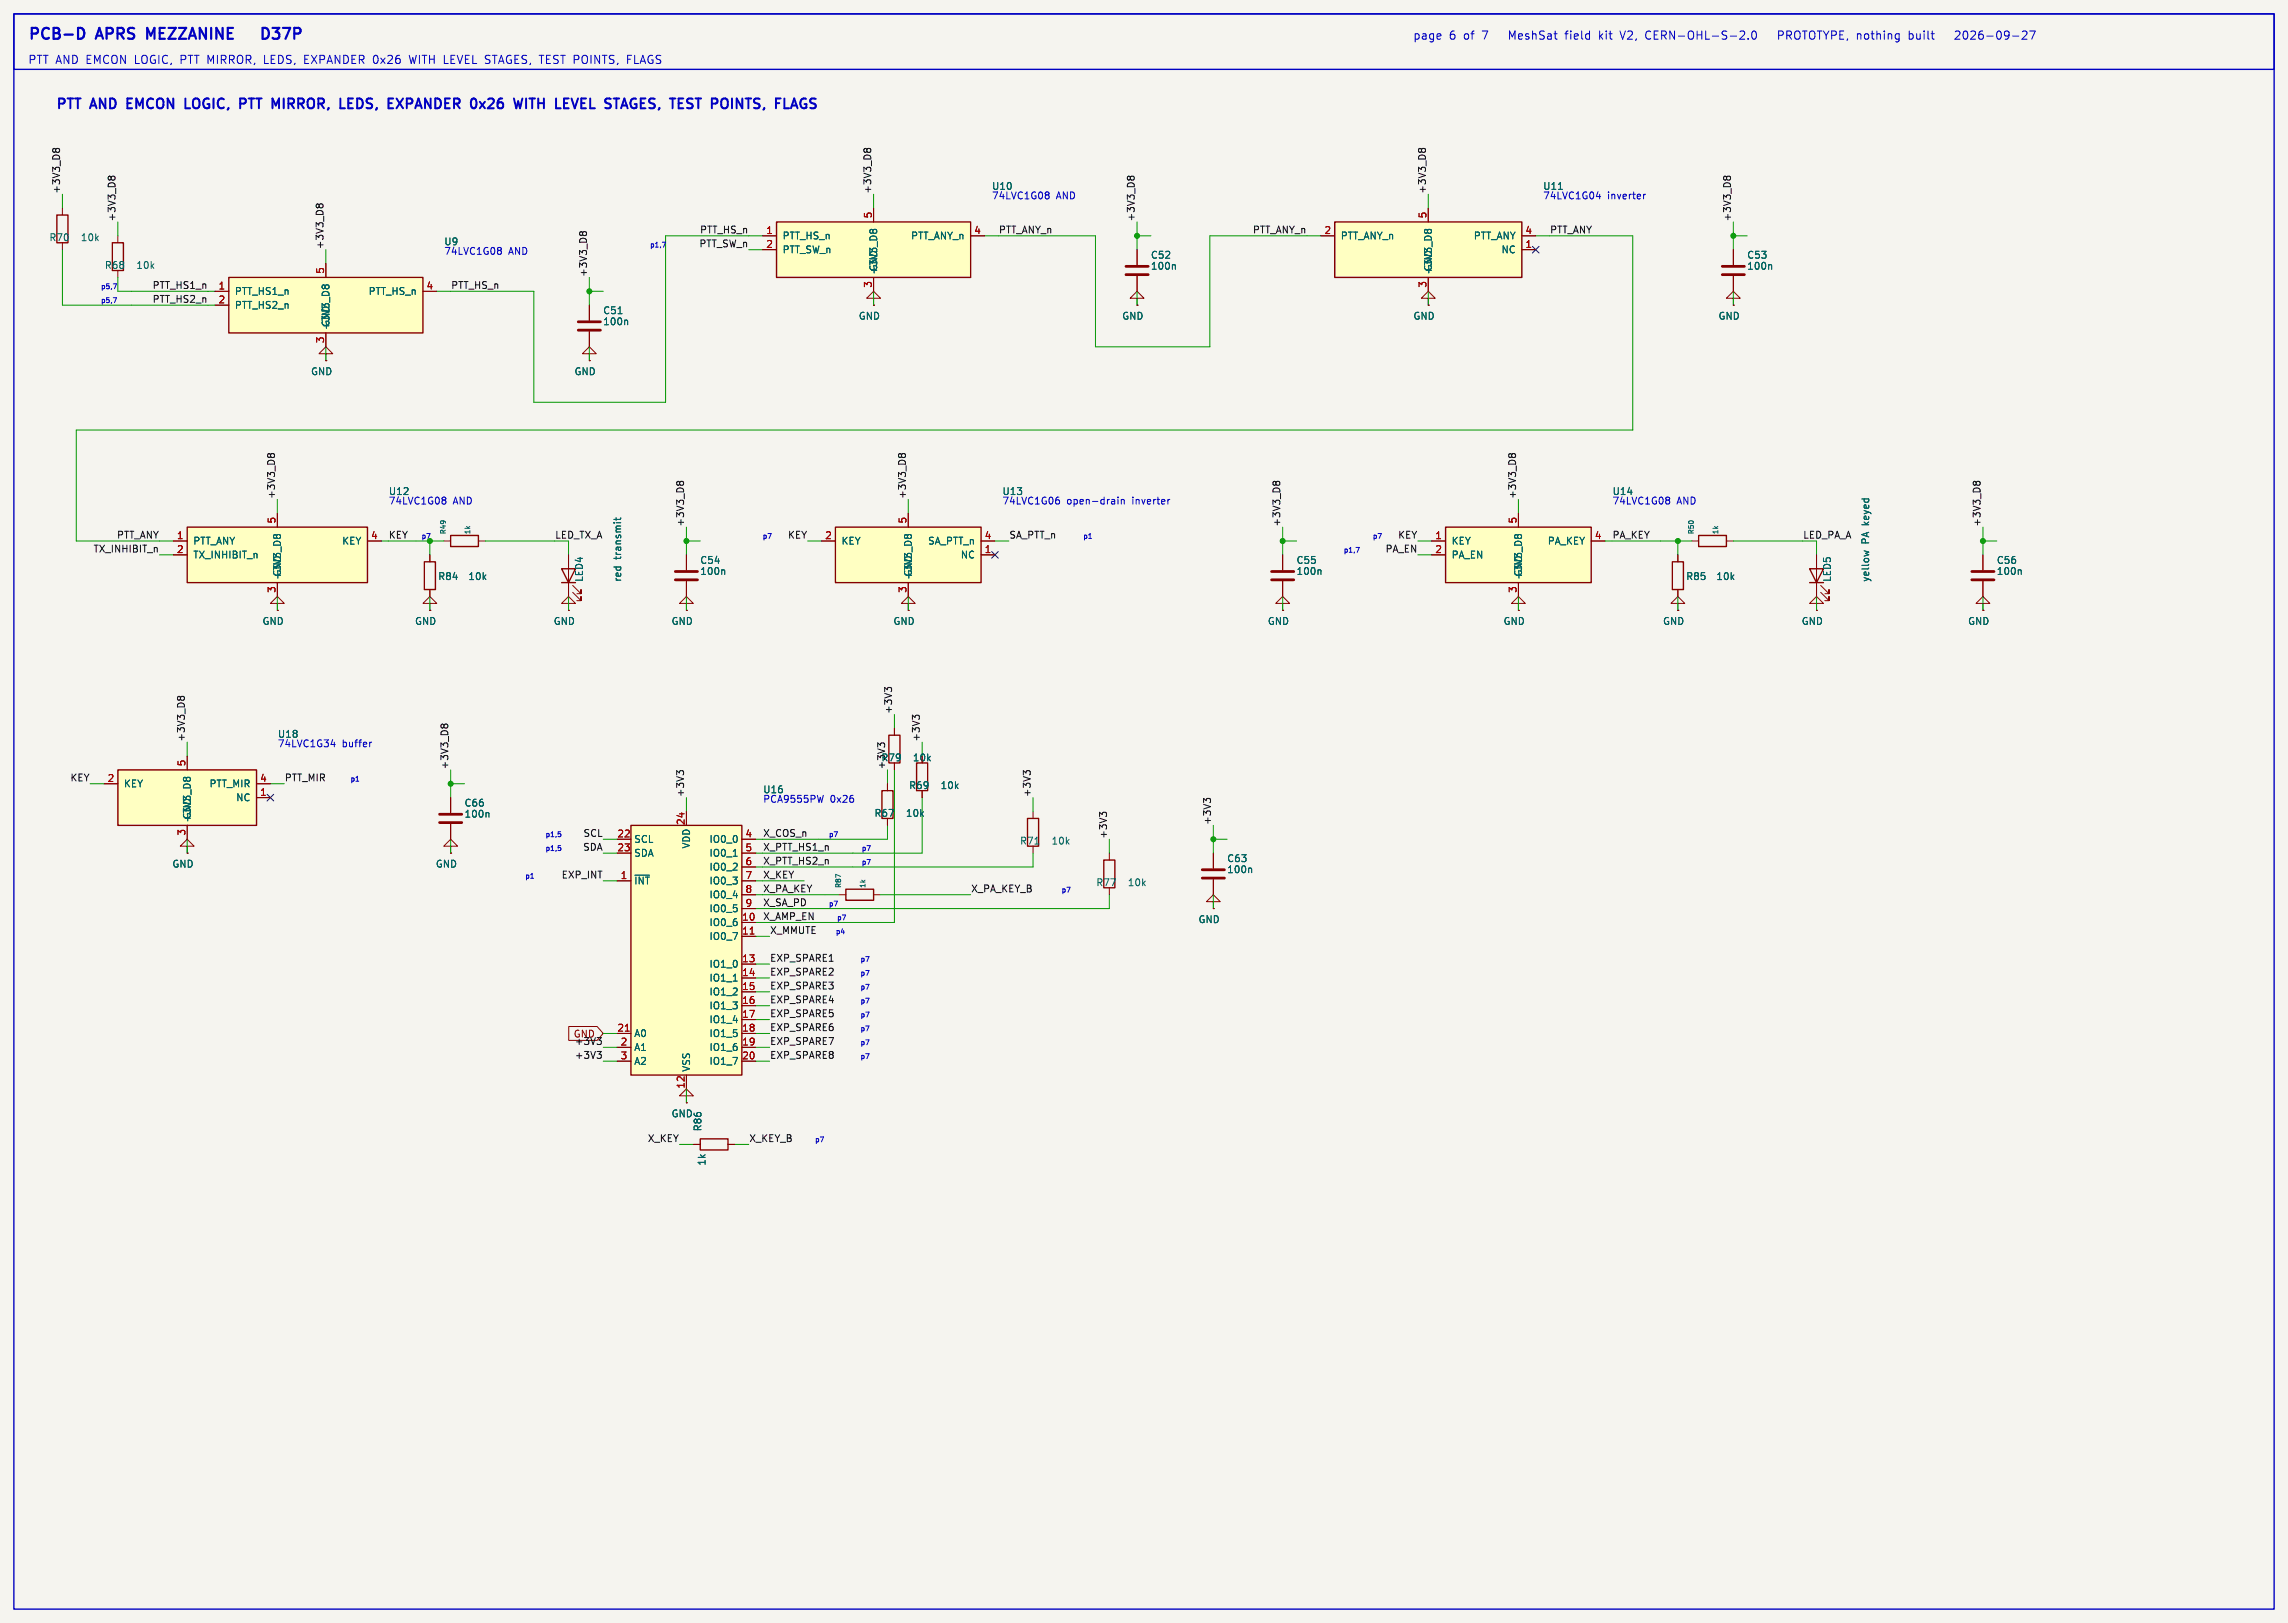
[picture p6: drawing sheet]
<svg xmlns="http://www.w3.org/2000/svg" width="419mm" height="297mm" viewBox="0 0 419 297" stroke-linecap="round" stroke-linejoin="round" font-family="sans-serif">
<defs><g id="words">
<g font-size="2.8" fill="#0000c2">
<text x="5.1" y="7.4">PCB-D</text>
<text x="17.9" y="7.4">APRS</text>
<text x="27.8" y="7.4">MEZZANINE</text>
<text x="51.4" y="7.4">D37P</text>
</g>
<g font-size="2.5" fill="#0000c2">
<text x="10.2" y="20.1">PTT</text>
<text x="16.8" y="20.1">AND</text>
<text x="24.1" y="20.1">EMCON</text>
<text x="35.5" y="20.1">LOGIC,</text>
<text x="46.2" y="20.1">PTT</text>
<text x="52.8" y="20.1">MIRROR,</text>
<text x="66" y="20.1">LEDS,</text>
<text x="75.5" y="20.1">EXPANDER</text>
<text x="91.4" y="20.1">0x26</text>
<text x="100.1" y="20.1">WITH</text>
<text x="108.4" y="20.1">LEVEL STAGES, TEST</text>
<text x="139.1" y="20.1">POINTS,</text>
</g>
<g font-size="2.1" fill="#0000c2">
<text x="5.1" y="11.8">PTT AND EMCON LOGIC, PTT MIRROR, LEDS,</text>
<text x="56.5" y="11.8">EXPANDER 0x26</text>
<text x="76.1" y="11.8">WITH LEVEL STAGES, TEST POINTS,</text>
<text x="116.7" y="11.8">FLAGS</text>
<text x="258.8" y="7.4">page</text>
<text x="265.4" y="7.4">6</text>
<text x="268.2" y="7.4">of</text>
<text x="271.7" y="7.4">7</text>
<text x="277" y="7.4">MeshSat</text>
<text x="287.5" y="7.4">field</text>
<text x="293.8" y="7.4">kit</text>
<text x="297.9" y="7.4">V2,</text>
<text x="302.6" y="7.4">CERN-OHL-S-2.0</text>
<text x="327.4" y="7.4">PROTOTYPE, nothing</text>
<text x="351.6" y="7.4">built</text>
<text x="360.6" y="7.4">2026-09-27</text>
</g>
<g font-size="1.8" fill="#0f0f0f">
<text x="11.1" y="35.6" transform="rotate(-90 11.1 35.6)">+3V3_D8</text>
<text x="159.7" y="35.6" transform="rotate(-90 159.7 35.6)">+3V3_D8</text>
<text x="261.3" y="35.6" transform="rotate(-90 261.3 35.6)">+3V3_D8</text>
<text x="21.2" y="40.6" transform="rotate(-90 21.2 40.6)">+3V3_D8</text>
<text x="207.9" y="40.6" transform="rotate(-90 207.9 40.6)">+3V3_D8</text>
<text x="317.2" y="40.6" transform="rotate(-90 317.2 40.6)">+3V3_D8</text>
<text x="59.3" y="45.7" transform="rotate(-90 59.3 45.7)">+3V3_D8</text>
<text x="128" y="45.4">PTT_SW_n</text>
<text x="128.1" y="42.8">PTT_HS_n</text>
<text x="182.9" y="42.8">PTT_ANY_n</text>
<text x="229.4" y="42.8">PTT_ANY_n</text>
<text x="283.8" y="42.8">PTT_ANY</text>
<text x="27.9" y="53">PTT_HS1_n</text>
<text x="82.5" y="53">PTT_HS_n</text>
<text x="107.6" y="50.8" transform="rotate(-90 107.6 50.8)">+3V3_D8</text>
<text x="27.9" y="55.5">PTT_HS2_n</text>
<text x="50.5" y="91.4" transform="rotate(-90 50.5 91.4)">+3V3_D8</text>
<text x="166" y="91.4" transform="rotate(-90 166 91.4)">+3V3_D8</text>
<text x="277.8" y="91.4" transform="rotate(-90 277.8 91.4)">+3V3_D8</text>
<text x="17" y="101.3">TX_INHIBIT_n</text>
<text x="21.3" y="98.7">PTT_ANY</text>
<text x="71.1" y="98.7">KEY</text>
<text x="125.4" y="96.5" transform="rotate(-90 125.4 96.5)">+3V3_D8</text>
<text x="144.2" y="98.7">KEY</text>
<text x="184.8" y="98.7">SA_PTT_n</text>
<text x="234.6" y="96.5" transform="rotate(-90 234.6 96.5)">+3V3_D8</text>
<text x="253.7" y="101.3">PA_EN</text>
<text x="256" y="98.7">KEY</text>
<text x="295.3" y="98.7">PA_KEY</text>
<text x="362.9" y="96.5" transform="rotate(-90 362.9 96.5)">+3V3_D8</text>
<text x="163.5" y="130.8" transform="rotate(-90 163.5 130.8)">+3V3</text>
<text x="33.9" y="135.9" transform="rotate(-90 33.9 135.9)">+3V3_D8</text>
<text x="168.6" y="135.9" transform="rotate(-90 168.6 135.9)">+3V3</text>
<text x="12.8" y="143.2">KEY</text>
<text x="52.1" y="143.2">PTT_MIR</text>
<text x="82.2" y="141" transform="rotate(-90 82.2 141)">+3V3_D8</text>
<text x="162.2" y="141" transform="rotate(-90 162.2 141)">+3V3</text>
<text x="125.4" y="146.1" transform="rotate(-90 125.4 146.1)">+3V3</text>
<text x="188.9" y="146.1" transform="rotate(-90 188.9 146.1)">+3V3</text>
<text x="106.7" y="155.9">SDA</text>
<text x="106.8" y="153.3">SCL</text>
<text x="139.7" y="155.9">X_PTT_HS1_n</text>
<text x="139.7" y="153.3">X_COS_n</text>
<text x="202.9" y="153.7" transform="rotate(-90 202.9 153.7)">+3V3</text>
<text x="221.9" y="151.1" transform="rotate(-90 221.9 151.1)">+3V3</text>
<text x="102.8" y="160.9">EXP_INT</text>
<text x="139.7" y="160.9">X_KEY</text>
<text x="139.7" y="158.4">X_PTT_HS2_n</text>
<text x="139.7" y="163.5">X_PA_KEY</text>
<text x="139.7" y="166">X_SA_PD</text>
<text x="177.8" y="163.5">X_PA_KEY_B</text>
<text x="139.7" y="168.6">X_AMP_EN</text>
<text x="141" y="171.1">X_MMUTE</text>
<text x="141" y="176.2">EXP_SPARE1</text>
<text x="141" y="178.7">EXP_SPARE2</text>
<text x="141" y="181.3">EXP_SPARE3</text>
<text x="141" y="183.8">EXP_SPARE4</text>
<text x="105" y="190.2">GND</text>
<text x="105.2" y="191.4">+3V3</text>
<text x="141" y="188.9">EXP_SPARE6</text>
<text x="141" y="191.4">EXP_SPARE7</text>
<text x="141" y="186.3">EXP_SPARE5</text>
<text x="105.2" y="194">+3V3</text>
<text x="141" y="194">EXP_SPARE8</text>
<text x="118.6" y="209.2">X_KEY</text>
<text x="137.2" y="209.2">X_KEY_B</text>
</g>
<g font-size="1.8" fill="#006464">
<text x="181.6" y="35">U10</text>
<text x="282.6" y="35">U11</text>
<text x="282.6" y="36.6">74LVC1G04</text>
<text x="8.9" y="44.4">R70</text>
<text x="14.7" y="44.4">10k</text>
<text x="81.3" y="45.1">U9</text>
<text x="143.3" y="44">PTT_HS_n</text>
<text x="143.3" y="46.6">PTT_SW_n</text>
<text x="166.8" y="44">PTT_ANY_n</text>
<text x="210.7" y="47.6">C52</text>
<text x="245.5" y="44">PTT_ANY_n</text>
<text x="269.9" y="44">PTT_ANY</text>
<text x="274.9" y="46.6">NC</text>
<text x="319.9" y="47.6">C53</text>
<text x="19.1" y="49.4">R68</text>
<text x="24.9" y="49.4">10k</text>
<text x="160.9" y="50.4" transform="rotate(-90 160.9 50.4)">+3V3_D8</text>
<text x="160.9" y="49.8" transform="rotate(-90 160.9 49.8)">GND</text>
<text x="210.7" y="49.6">100n</text>
<text x="262.5" y="50.4" transform="rotate(-90 262.5 50.4)">+3V3_D8</text>
<text x="262.5" y="49.8" transform="rotate(-90 262.5 49.8)">GND</text>
<text x="319.9" y="49.6">100n</text>
<text x="42.9" y="54.2">PTT_HS1_n</text>
<text x="42.9" y="56.7">PTT_HS2_n</text>
<text x="60.6" y="59.9" transform="rotate(-90 60.6 59.9)">GND</text>
<text x="67.4" y="54.2">PTT_HS_n</text>
<text x="110.4" y="59.7">100n</text>
<text x="110.4" y="57.7">C51</text>
<text x="157.2" y="58.7">GND</text>
<text x="205.5" y="58.7">GND</text>
<text x="258.8" y="58.7">GND</text>
<text x="314.7" y="58.7">GND</text>
<text x="60.6" y="60.5" transform="rotate(-90 60.6 60.5)">+3V3_D8</text>
<text x="56.9" y="68.9">GND</text>
<text x="105.1" y="68.9">GND</text>
<text x="71.1" y="90.8">U12</text>
<text x="183.5" y="90.8">U13</text>
<text x="295.3" y="90.8">U14</text>
<text x="35.3" y="99.9">PTT_ANY</text>
<text x="62.6" y="99.9">KEY</text>
<text x="154" y="99.9">KEY</text>
<text x="169.9" y="99.9">SA_PTT_n</text>
<text x="265.8" y="99.9">KEY</text>
<text x="283.4" y="99.9">PA_KEY</text>
<text x="342.6" y="99.6" transform="rotate(-90 342.6 99.6)">PA keyed</text>
<text x="35.3" y="102.5">TX_INHIBIT_n</text>
<text x="51.7" y="106.3" transform="rotate(-90 51.7 106.3)">+3V3_D8</text>
<text x="51.7" y="105.7" transform="rotate(-90 51.7 105.7)">GND</text>
<text x="80.2" y="106.4">R84</text>
<text x="85.7" y="106.4">10k</text>
<text x="107" y="106.6" transform="rotate(-90 107 106.6)">LED4</text>
<text x="114" y="106.6" transform="rotate(-90 114 106.6)">red</text>
<text x="114" y="102.4" transform="rotate(-90 114 102.4)">transmit</text>
<text x="128.2" y="105.5">100n</text>
<text x="128.2" y="103.4">C54</text>
<text x="167.2" y="106.3" transform="rotate(-90 167.2 106.3)">+3V3_D8</text>
<text x="167.2" y="105.7" transform="rotate(-90 167.2 105.7)">GND</text>
<text x="175.9" y="102.5">NC</text>
<text x="237.4" y="105.5">100n</text>
<text x="237.4" y="103.4">C55</text>
<text x="265.8" y="102.5">PA_EN</text>
<text x="279" y="106.3" transform="rotate(-90 279 106.3)">+3V3_D8</text>
<text x="279" y="105.7" transform="rotate(-90 279 105.7)">GND</text>
<text x="308.8" y="106.4">R85</text>
<text x="314.3" y="106.4">10k</text>
<text x="335.6" y="106.6" transform="rotate(-90 335.6 106.6)">LED5</text>
<text x="342.6" y="106.6" transform="rotate(-90 342.6 106.6)">yellow</text>
<text x="365.7" y="105.5">100n</text>
<text x="365.7" y="103.4">C56</text>
<text x="48" y="114.6">GND</text>
<text x="75.9" y="114.6">GND</text>
<text x="101.3" y="114.6">GND</text>
<text x="122.9" y="114.6">GND</text>
<text x="163.6" y="114.6">GND</text>
<text x="232.1" y="114.6">GND</text>
<text x="275.3" y="114.6">GND</text>
<text x="304.5" y="114.6">GND</text>
<text x="329.9" y="114.6">GND</text>
<text x="360.4" y="114.6">GND</text>
<text x="50.8" y="135.3">U18</text>
<text x="161.3" y="139.6">R79</text>
<text x="22.6" y="144.4">KEY</text>
<text x="38.3" y="144.4">PTT_MIR</text>
<text x="43.2" y="146.9">NC</text>
<text x="85" y="149.9">100n</text>
<text x="85" y="147.9">C66</text>
<text x="139.7" y="145.4">U16</text>
<text x="160.1" y="149.8">R67</text>
<text x="165.8" y="149.8">10k</text>
<text x="166.4" y="144.7">R69</text>
<text x="172.2" y="144.7">10k</text>
<text x="35.2" y="150.7" transform="rotate(-90 35.2 150.7)">+3V3_D8</text>
<text x="35.2" y="150.1" transform="rotate(-90 35.2 150.1)">GND</text>
<text x="116.1" y="154.5">SCL</text>
<text x="126.6" y="155.5" transform="rotate(-90 126.6 155.5)">VDD</text>
<text x="129.9" y="154.5">IO0_0</text>
<text x="186.7" y="154.8">R71</text>
<text x="192.5" y="154.8">10k</text>
<text x="31.5" y="159.1">GND</text>
<text x="79.7" y="159.1">GND</text>
<text x="116.1" y="157.1">SDA</text>
<text x="129.9" y="157.1">IO0_1</text>
<text x="129.9" y="159.6">IO0_2</text>
<text x="224.7" y="160.1">100n</text>
<text x="224.7" y="158.1">C63</text>
<text x="116.1" y="162.2">~{INT}</text>
<text x="129.9" y="162.2">IO0_3</text>
<text x="129.9" y="164.7">IO0_4</text>
<text x="129.9" y="167.2">IO0_5</text>
<text x="200.7" y="162.5">R77</text>
<text x="206.5" y="162.5">10k</text>
<text x="129.9" y="169.8">IO0_6</text>
<text x="129.9" y="172.3">IO0_7</text>
<text x="219.4" y="169.2">GND</text>
<text x="129.9" y="177.4">IO1_0</text>
<text x="129.9" y="179.9">IO1_1</text>
<text x="129.9" y="182.5">IO1_2</text>
<text x="129.9" y="185">IO1_3</text>
<text x="116.1" y="190.1">A0</text>
<text x="129.9" y="187.6">IO1_4</text>
<text x="129.9" y="190.1">IO1_5</text>
<text x="116.1" y="192.6">A1</text>
<text x="116.1" y="195.2">A2</text>
<text x="126.6" y="196.3" transform="rotate(-90 126.6 196.3)">VSS</text>
<text x="129.9" y="192.6">IO1_6</text>
<text x="129.9" y="195.2">IO1_7</text>
<text x="122.9" y="204.8">GND</text>
<text x="128.7" y="207.3" transform="rotate(-90 128.7 207.3)">R86</text>
<text x="129.4" y="213.5" transform="rotate(-90 129.4 213.5)">1k</text>
</g>
<g font-size="1.8" fill="#a90000">
<text x="159.8" y="40.1" transform="rotate(-90 159.8 40.1)">5</text>
<text x="261.4" y="40.1" transform="rotate(-90 261.4 40.1)">5</text>
<text x="140.3" y="42.9">1</text>
<text x="140.3" y="45.5">2</text>
<text x="178.4" y="42.9">4</text>
<text x="242.5" y="42.9">2</text>
<text x="279.3" y="42.9">4</text>
<text x="279.3" y="45.5">1</text>
<text x="39.9" y="53.1">1</text>
<text x="59.4" y="50.2" transform="rotate(-90 59.4 50.2)">5</text>
<text x="78" y="53.1">4</text>
<text x="159.8" y="52.8" transform="rotate(-90 159.8 52.8)">3</text>
<text x="261.4" y="52.8" transform="rotate(-90 261.4 52.8)">3</text>
<text x="39.9" y="55.6">2</text>
<text x="59.4" y="62.9" transform="rotate(-90 59.4 62.9)">3</text>
<text x="50.5" y="96" transform="rotate(-90 50.5 96)">5</text>
<text x="166.1" y="96" transform="rotate(-90 166.1 96)">5</text>
<text x="277.9" y="96" transform="rotate(-90 277.9 96)">5</text>
<text x="32.3" y="98.8">1</text>
<text x="32.3" y="101.3">2</text>
<text x="67.9" y="98.8">4</text>
<text x="151.1" y="98.8">2</text>
<text x="180.3" y="98.8">4</text>
<text x="180.3" y="101.3">1</text>
<text x="262.8" y="98.8">1</text>
<text x="262.8" y="101.3">2</text>
<text x="292" y="98.8">4</text>
<text x="50.5" y="108.7" transform="rotate(-90 50.5 108.7)">3</text>
<text x="166.1" y="108.7" transform="rotate(-90 166.1 108.7)">3</text>
<text x="277.9" y="108.7" transform="rotate(-90 277.9 108.7)">3</text>
<text x="19.6" y="143.3">2</text>
<text x="34" y="140.4" transform="rotate(-90 34 140.4)">5</text>
<text x="47.6" y="143.3">4</text>
<text x="47.6" y="145.8">1</text>
<text x="34" y="153.1" transform="rotate(-90 34 153.1)">3</text>
<text x="113" y="153.4">22</text>
<text x="113" y="156">23</text>
<text x="125.5" y="151.2" transform="rotate(-90 125.5 151.2)">24</text>
<text x="136.5" y="153.4">4</text>
<text x="136.5" y="156">5</text>
<text x="113.6" y="161">1</text>
<text x="136.5" y="158.5">6</text>
<text x="136.5" y="161">7</text>
<text x="136.5" y="163.6">8</text>
<text x="136.5" y="166.1">9</text>
<text x="135.8" y="168.7">10</text>
<text x="135.8" y="171.2">11</text>
<text x="135.8" y="176.3">13</text>
<text x="135.8" y="178.8">14</text>
<text x="135.8" y="181.4">15</text>
<text x="135.8" y="183.9">16</text>
<text x="113" y="189">21</text>
<text x="113.6" y="191.5">2</text>
<text x="135.8" y="186.4">17</text>
<text x="135.8" y="189">18</text>
<text x="135.8" y="191.5">19</text>
<text x="113.6" y="194.1">3</text>
<text x="135.8" y="194.1">20</text>
<text x="125.5" y="199.4" transform="rotate(-90 125.5 199.4)">12</text>
</g>
<g font-size="1.8" fill="#0000c2">
<text x="181.6" y="36.6">74LVC1G08</text>
<text x="193.5" y="36.6">AND</text>
<text x="294.4" y="36.6">inverter</text>
<text x="81.3" y="46.7">74LVC1G08</text>
<text x="93.2" y="46.7">AND</text>
<text x="71.1" y="92.5">74LVC1G08</text>
<text x="83" y="92.5">AND</text>
<text x="183.5" y="92.5">74LVC1G06</text>
<text x="195.4" y="92.5">open-drain</text>
<text x="207.5" y="92.5">inverter</text>
<text x="295.3" y="92.5">74LVC1G08</text>
<text x="307.2" y="92.5">AND</text>
<text x="50.8" y="136.9">74LVC1G34</text>
<text x="62.7" y="136.9">buffer</text>
<text x="139.7" y="147.1">PCA9555PW</text>
<text x="152.1" y="147.1">0x26</text>
</g>
<g font-size="1.8" fill="#009600">
<text x="101.6" y="98.7">LED_TX_A</text>
<text x="330.2" y="98.7">LED_PA_A</text>
</g>
<text font-size="1.8" fill="#840000" x="167.1" y="139.6">10k</text>
<g font-size="1.3" fill="#0000c2">
<text x="119" y="45.4">p1,7</text>
<text x="18.4" y="53">p5,7</text>
<text x="18.4" y="55.5">p5,7</text>
<text x="77.1" y="98.7">p7</text>
<text x="139.6" y="98.7">p7</text>
<text x="198.3" y="98.7">p1</text>
<text x="246.1" y="101.2">p1,7</text>
<text x="251.4" y="98.7">p7</text>
<text x="64.1" y="143.2">p1</text>
<text x="99.8" y="153.3">p1,5</text>
<text x="99.8" y="155.9">p1,5</text>
<text x="151.7" y="153.3">p7</text>
<text x="157.8" y="155.9">p7</text>
<text x="96.1" y="160.9">p1</text>
<text x="157.8" y="158.4">p7</text>
<text x="151.7" y="166">p7</text>
<text x="194.4" y="163.5">p7</text>
<text x="153" y="171.1">p4</text>
<text x="153.2" y="168.6">p7</text>
<text x="157.5" y="178.7">p7</text>
<text x="157.5" y="176.2">p7</text>
<text x="157.5" y="183.8">p7</text>
<text x="157.5" y="181.3">p7</text>
<text x="157.5" y="188.9">p7</text>
<text x="157.5" y="191.4">p7</text>
<text x="157.5" y="186.3">p7</text>
<text x="157.5" y="194">p7</text>
<text x="149.2" y="209.2">p7</text>
</g>
<g font-size="1.3" fill="#006464">
<text x="81.9" y="97.9" transform="rotate(-90 81.9 97.9)">R49</text>
<text x="86.3" y="97.9" transform="rotate(-90 86.3 97.9)">1k</text>
<text x="310.5" y="97.9" transform="rotate(-90 310.5 97.9)">R50</text>
<text x="314.9" y="97.9" transform="rotate(-90 314.9 97.9)">1k</text>
<text x="154.3" y="162.7" transform="rotate(-90 154.3 162.7)">R87</text>
<text x="158.7" y="162.7" transform="rotate(-90 158.7 162.7)">1k</text>
</g>
</g></defs>
<path d="M-.1 -.1h419.2v297.3h-419.2z" fill="#f5f4ef" stroke="#f5f4ef" stroke-width=".18"/>
<path d="M261.6 54.6h1.3l-1.3-1.3-1.3 1.3h1.3v1.3M261.6 55.9h.1" fill="none" stroke="#840000" stroke-width=".18"/>
<path d="M244.5 40.6h34.3v10.2h-34.3z" fill="#ffffc2"/>
<path d="M244.5 40.6h34.3v10.2h-34.3z" fill="none" stroke="#840000" stroke-width=".25"/>
<path d="M261.6 38.1v2.5M241.9 43.2h2.6M261.6 50.8v2.5M278.8 43.2h2.5M278.8 45.7h2.5" fill="none" stroke="#840000" stroke-width=".18"/>
<path d="M261.5 42.2l-.3-.2-.3 .2v.3M261.5 42.2l.2-.2h.3l.1 .1 .1 .4M261.5 42.2v.3" fill="none" stroke="#006464" stroke-width=".18"/>
<path d="M142.2 40.6h35.6v10.2h-35.6z" fill="#ffffc2"/>
<path d="M142.2 40.6h35.6v10.2h-35.6z" fill="none" stroke="#840000" stroke-width=".25"/>
<path d="M160 38.1v2.5M139.7 43.2h2.5M139.7 45.7h2.5M160 50.8v2.5M177.8 43.2h2.5" fill="none" stroke="#840000" stroke-width=".18"/>
<path d="M159.9 42.2l-.3-.2-.3 .2v.3M159.9 42.2l.2-.2h.3l.1 .1 .1 .4M159.9 42.2v.3" fill="none" stroke="#006464" stroke-width=".18"/>
<path d="M115.6 151.1h20.3v45.7h-20.3z" fill="#ffffc2"/>
<path d="M10.4 39.4h2v5h-2zM115.6 151.1h20.3v45.7h-20.3zM128.3 208.5h5v2.1h-5z" fill="none" stroke="#840000" stroke-width=".25"/>
<g fill="none" stroke="#840000" stroke-width=".18">
<path d="M11.4 38.1v1.3M11.4 44.4v1.3M234.9 101.6v2.8M234.9 106.4v2.8M278.1 110.5h1.3l-1.3-1.3-1.2 1.3h1.2v1.3M278.1 111.8h.1M113 153.7h2.6M113 156.2h2.6M125.7 148.6v2.5M135.9 153.7h2.5M135.9 156.2h2.5M135.9 158.7h2.5"/>
<path d="M113 161.3h2.6M135.9 161.3h2.5M135.9 163.8h2.5M135.9 166.4h2.5M135.9 168.9h2.5M135.9 171.4h2.5M135.9 176.5h2.5M135.9 179.1h2.5M113 189.2h2.6M113 191.8h2.6M113 194.3h2.6M125.7 196.8v2.6"/>
<path d="M135.9 189.2h2.5M135.9 191.8h2.5M135.9 194.3h2.5M135.9 181.6h2.5M135.9 184.1h2.5M135.9 186.7h2.5M127 209.5h1.3M133.3 209.5h1.3"/>
</g>
<path d="M241.8 104.3l.2 .2v.7M134.3 156.8h.7M116.3 160.2h2.7M134.3 179.6h.7" fill="none" stroke="#006464" stroke-width=".18"/>
<path d="M137.4 171h.7M114.5 188.8h.8" fill="none" stroke="#a90000" stroke-width=".18"/>
<path d="M232.9 104.6h4.1M232.9 106.2h4.1" fill="none" stroke="#840000" stroke-width=".51"/>
<path d="M264.8 96.5h26.7v10.2h-26.7z" fill="#ffffc2"/>
<path d="M264.8 96.5h26.7v10.2h-26.7zM202.2 157.5h2v5.1h-2z" fill="none" stroke="#840000" stroke-width=".25"/>
<path d="M208.3 54.6h1.2l-1.2-1.3-1.3 1.3h1.3v1.3M208.3 55.9h.1M208.3 45.7v2.8M208.3 50.5v2.8M262.2 99.1h2.6M278.1 94v2.5M291.5 99.1h2.5M262.2 101.6h2.6M278.1 106.7v2.5M203.2 156.2v1.3M203.2 162.6v1.2" fill="none" stroke="#840000" stroke-width=".18"/>
<path d="M215.1 48.5l.2 .1v.7M278 98.1l-.3-.2-.3 .2v.3M278 98.1l.2-.2h.3l.1 .1 .1 .4M278 98.1v.3" fill="none" stroke="#006464" stroke-width=".18"/>
<path d="M206.2 48.8h4.1M206.2 50.3h4.1" fill="none" stroke="#840000" stroke-width=".51"/>
<path d="M153 96.5h26.7v10.2h-26.7z" fill="#ffffc2"/>
<path d="M153 96.5h26.7v10.2h-26.7zM311.1 98h5.1v2.1h-5.1zM102.9 104.1h2.5l-1.3 2.6zM102.9 106.7h2.5M306.3 102.9h2.1v5h-2.1zM331.5 104.1h2.5l-1.3 2.6zM331.5 106.7h2.5M162.8 134.6h2v5.1h-2zM167.9 139.7h2v5.1h-2zM161.5 144.8h2.1v5.1h-2.1zM188.2 149.9h2v5h-2zM154.9 162.8h5.1v2h-5.1z" fill="none" stroke="#840000" stroke-width=".25"/>
<g fill="none" stroke="#840000" stroke-width=".18">
<path d="M317.5 54.6h1.3l-1.3-1.3-1.3 1.3h1.3v1.3M317.5 55.9h.1M317.5 45.7v2.8M317.5 50.5v2.8M59.7 64.8h1.3l-1.3-1.3-1.3 1.3h1.3v1.2M59.7 66h.1M150.5 99.1h2.5M166.4 94v2.5M179.7 99.1h2.5M309.9 99.1h1.2M316.2 99.1h1.3M104.1 110.5h1.3l-1.3-1.3-1.2 1.3h1.2v1.3"/>
<path d="M104.1 111.8h.1M104.1 101.6v7.6M104.9 108.5l1.5 1.5v-.8v.8h-.7M104.9 107.2l1.5 1.5v-.8v.8h-.7M125.7 110.5h1.3l-1.3-1.3-1.2 1.3h1.2v1.3M125.7 111.8h.1M125.7 101.6v2.8M125.7 106.4v2.8M166.4 110.5h1.2l-1.2-1.3-1.3 1.3h1.3v1.3M166.4 111.8h.1M166.4 106.7v2.5M179.7 101.6h2.5"/>
<path d="M234.9 110.5h1.3l-1.3-1.3-1.2 1.3h1.2v1.3M234.9 111.8h.1M307.3 110.5h1.3l-1.3-1.3-1.2 1.3h1.2v1.3M307.3 111.8h.1M307.3 101.6v1.3M307.3 107.9v1.3M332.7 110.5h1.3l-1.3-1.3-1.2 1.3h1.2v1.3M332.7 111.8h.1M332.7 101.6v7.6M333.5 108.5l1.5 1.5v-.8v.8h-.7M333.5 107.2l1.5 1.5v-.8v.8h-.7M363.2 110.5h1.3l-1.3-1.3-1.3 1.3h1.3v1.3"/>
<path d="M363.2 111.8h.1M363.2 101.6v2.8M363.2 106.4v2.8M163.8 133.3v1.3M163.8 139.7v1.3M162.6 143.5v1.3M162.6 149.9v1.2M168.9 144.8v1.2M189.2 148.6v1.3M189.2 154.9v1.3M222.2 156.2v2.8M153.7 163.8h1.2"/>
<path d="M160 163.8h1.3M222.2 165.1h1.3l-1.3-1.3-1.2 1.3h1.2v1.3M222.2 166.4h.1M222.2 161v2.8M125.7 200.7h1.3l-1.3-1.3-1.2 1.3h1.2v1.2M125.7 201.9h.1"/>
</g>
<path d="M324.3 48.5l.2 .1v.7M112.9 94.8v.5M113.7 94.8l-.2 .3h-1.1M166.2 98.1l-.3-.2-.2 .2v.3M166.2 98.1l.3-.2h.2l.2 .1v.4M166.2 98.1v.3M132.6 104.3l.1 .2v.7M341.5 100.9l.8 .2-.6 .2M370.1 104.3l.1 .2v.7M189.6 154.6h.7M229.1 158.9l.2 .2v.7" fill="none" stroke="#006464" stroke-width=".18"/>
<path d="M315.5 48.8h4M315.5 50.3h4M123.7 104.6h4.1M123.7 106.2h4.1M361.2 104.6h4.1M361.2 106.2h4.1M220.2 159.3h4.1M220.2 160.8h4.1" fill="none" stroke="#840000" stroke-width=".51"/>
<path d="M34.3 96.5h33v10.2h-33z" fill="#ffffc2"/>
<path d="M34.3 96.5h33v10.2h-33z" fill="none" stroke="#840000" stroke-width=".25"/>
<path d="M31.7 99.1h2.6M50.8 94v2.5M67.3 99.1h2.5M31.7 101.6h2.6M50.8 110.5h1.3l-1.3-1.3-1.3 1.3h1.3v1.3M50.8 111.8h.1M50.8 106.7v2.5M82.5 154.9h1.3l-1.3-1.2-1.2 1.2h1.2v1.3M82.5 156.2h.1M82.5 146v2.8M82.5 150.9v2.8" fill="none" stroke="#840000" stroke-width=".18"/>
<path d="M50.7 98.1l-.3-.2-.3 .2v.3M50.7 98.1l.2-.2h.2l.2 .1 .1 .4M50.7 98.1v.3M89.4 148.8l.2 .2v.6" fill="none" stroke="#006464" stroke-width=".18"/>
<path d="M80.5 149.1h4.1M80.5 150.6h4.1" fill="none" stroke="#840000" stroke-width=".51"/>
<path d="M41.9 50.8h35.6v10.2h-35.6z" fill="#ffffc2"/>
<path d="M20.6 44.4h2v5.1h-2zM41.9 50.8h35.6v10.2h-35.6z" fill="none" stroke="#840000" stroke-width=".25"/>
<path d="M21.6 43.2v1.2M21.6 49.5v1.3M39.4 53.3h2.5M39.4 55.9h2.5M59.7 48.3v2.5M77.5 53.3h2.5M59.7 61v2.5" fill="none" stroke="#840000" stroke-width=".18"/>
<path d="M59.5 52.4l-.3-.2-.2 .2v.2M59.5 52.4l.3-.2h.2l.2 .1 .1 .3M59.5 52.4v.2" fill="none" stroke="#006464" stroke-width=".18"/>
<path d="M21.6 141h25.4v10.1h-25.4z" fill="#ffffc2"/>
<path d="M82.5 98h5.1v2.1h-5.1zM77.7 102.9h2.1v5h-2.1zM21.6 141h25.4v10.1h-25.4z" fill="none" stroke="#840000" stroke-width=".25"/>
<g fill="none" stroke="#840000" stroke-width=".18">
<path d="M160 38.1v2.5M261.6 38.1v2.5M39.4 53.3h2.5M39.4 55.9h2.5M59.7 48.3v2.5M77.5 53.3h2.5M107.9 55.9v2.8M139.7 43.2h2.5M139.7 45.7h2.5M160 54.6h1.3l-1.3-1.3-1.3 1.3h1.3v1.3M160 55.9h.1M160 50.8v2.5"/>
<path d="M177.8 43.2h2.5M208.3 55.9h.1M208.3 45.7v2.8M208.3 50.5v2.8M241.9 43.2h2.6M261.6 55.9h.1M261.6 50.8v2.5M278.8 43.2h2.5M278.8 45.7h2.5M317.5 55.9h.1M317.5 45.7v2.8M317.5 50.5v2.8"/>
<path d="M59.7 66h.1M59.7 61v2.5M107.9 64.8h1.3l-1.3-1.3-1.2 1.3h1.2v1.2M107.9 66h.1M107.9 60.7v2.8M31.7 99.1h2.6M50.8 94v2.5M67.3 99.1h2.5M81.3 99.1h1.2M87.6 99.1h1.3M150.5 99.1h2.5M166.4 94v2.5"/>
<path d="M179.7 99.1h2.5M262.2 99.1h2.6M278.1 94v2.5M291.5 99.1h2.5M31.7 101.6h2.6M50.8 111.8h.1M50.8 106.7v2.5M78.7 110.5h1.3l-1.3-1.3-1.2 1.3h1.2v1.3M78.7 111.8h.1M78.7 101.6v1.3M78.7 107.9v1.3M104.1 111.8h.1"/>
<path d="M104.1 101.6v2.5M104.1 106.7v2.5M125.7 111.8h.1M125.7 101.6v2.8M125.7 106.4v2.8M166.4 111.8h.1M166.4 106.7v2.5M179.7 101.6h2.5M234.9 111.8h.1M234.9 101.6v2.8M234.9 106.4v2.8M262.2 101.6h2.6"/>
<path d="M278.1 111.8h.1M278.1 106.7v2.5M307.3 111.8h.1M307.3 101.6v1.3M307.3 107.9v1.3M332.7 111.8h.1M332.7 101.6v2.5M332.7 106.7v2.5M363.2 111.8h.1M363.2 101.6v2.8M363.2 106.4v2.8M34.3 138.4v2.6"/>
<path d="M163.8 133.3v1.3M163.8 139.7v1.3M19 143.5h2.6M34.3 154.9h1.3l-1.3-1.2-1.3 1.2h1.3v1.3M34.3 156.2h.1M34.3 151.1v2.6M47 143.5h2.5M47 146h2.5M82.5 156.2h.1M82.5 146v2.8M82.5 150.9v2.8M113 153.7h2.6"/>
<path d="M113 156.2h2.6M125.7 148.6v2.5M135.9 153.7h2.5M135.9 156.2h2.5M135.9 158.7h2.5M162.6 143.5v1.3M162.6 149.9v1.2M168.9 144.8v1.2M222.2 156.2v2.8M113 161.3h2.6M135.9 161.3h2.5M135.9 163.8h2.5"/>
<path d="M135.9 166.4h2.5M135.9 168.9h2.5M135.9 171.4h2.5M135.9 176.5h2.5M135.9 179.1h2.5M222.2 166.4h.1M222.2 161v2.8M104.2 188h5.2l1.1 1.2-1.1 1.3h-5.2zM113 189.2h2.6M113 191.8h2.6M113 194.3h2.6M125.7 196.8v2.6"/>
<path d="M135.9 189.2h2.5M135.9 191.8h2.5M135.9 194.3h2.5M135.9 181.6h2.5M135.9 184.1h2.5M135.9 186.7h2.5M125.7 201.9h.1M127 209.5h1.3M133.3 209.5h1.3"/>
</g>
<g fill="none" stroke="#006464" stroke-width=".18">
<path d="M59.5 52.4l-.3-.2-.2 .2v.2M59.5 52.4l.3-.2h.2l.2 .1 .1 .3M59.5 52.4v.2M113.2 57.4h.7M114.8 58.6l.2 .2v.7M159.9 42.2l-.3-.2-.3 .2v.3M159.9 42.2l.2-.2h.3l.1 .1 .1 .4M159.9 42.2v.3M215.1 48.5l.2 .1v.7M261.5 42.2l-.3-.2-.3 .2v.3M261.5 42.2l.2-.2h.3l.1 .1 .1 .4M261.5 42.2v.3"/>
<path d="M324.3 48.5l.2 .1v.7M50.7 98.1l-.3-.2-.3 .2v.3M50.7 98.1l.2-.2h.2l.2 .1 .1 .4M50.7 98.1v.3M112.9 94.8v.5M113.7 94.8l-.2 .3h-1.1M166.2 98.1l-.3-.2-.2 .2v.3M166.2 98.1l.3-.2h.2l.2 .1v.4M166.2 98.1v.3M278 98.1l-.3-.2-.3 .2v.3M278 98.1l.2-.2h.3l.1 .1 .1 .4M278 98.1v.3"/>
<path d="M132.6 104.3l.1 .2v.7M241.8 104.3l.2 .2v.7M341.5 100.9l.8 .2-.6 .2M370.1 104.3l.1 .2v.7M34.1 142.6l-.3-.3-.2 .3v.2M34.1 142.6l.3-.3h.2l.2 .1 .1 .4M34.1 142.6v.2M89.4 148.8l.2 .2v.6M134.3 156.8h.7M229.1 158.9l.2 .2v.7M116.3 160.2h2.7M134.3 179.6h.7"/>
</g>
<path d="M105.9 58.9h4.1M105.9 60.5h4.1" fill="none" stroke="#840000" stroke-width=".51"/>
<g fill="none" stroke="#0f0f0f" stroke-width=".18">
<path d="M10.2 27.4l-.3-.2-.3 .2v.3M10.2 27.4l.2-.2h.3l.2 .1v.4M10.2 27.4v.3M20.4 32.5l-.4-.2-.2 .2v.2M20.4 32.5l.2-.2h.2l.2 .1 .1 .3M20.4 32.5v.2M58.5 37.6l-.4-.3-.2 .3v.2M58.5 37.6l.2-.3h.2l.2 .2 .1 .3M58.5 37.6v.2M158.8 27.4l-.3-.2-.3 .2v.3M158.8 27.4l.2-.2h.3l.1 .1 .1 .4M158.8 27.4v.3"/>
<path d="M207 32.5l-.3-.2-.2 .2v.2M207 32.5l.3-.2h.2l.2 .1 .1 .3M207 32.5v.2M260.4 27.4l-.3-.2-.3 .2v.3M260.4 27.4l.2-.2h.3l.1 .1 .1 .4M260.4 27.4v.3M316.3 32.5l-.3-.2-.3 .2v.2M316.3 32.5l.2-.2h.2l.2 .1 .1 .3M316.3 32.5v.2M106.7 42.7l-.3-.3-.2 .3v.2M106.7 42.7l.3-.3h.2l.2 .1v.4M106.7 42.7v.2"/>
<path d="M49.6 83.3l-.3-.2-.3 .2v.2M49.6 83.3l.2-.2h.2l.2 .1 .1 .3M49.6 83.3v.2M124.5 88.4l-.3-.3-.3 .3v.2M124.5 88.4l.2-.3h.3l.2 .2v.3M124.5 88.4v.2M165.1 83.3l-.3-.2-.2 .2v.2M165.1 83.3l.3-.2h.2l.2 .1 .1 .3M165.1 83.3v.2M233.7 88.4l-.3-.3-.2 .3v.2M233.7 88.4l.3-.3h.2l.2 .2v.3M233.7 88.4v.2"/>
<path d="M276.9 83.3l-.3-.2-.3 .2v.2M276.9 83.3l.2-.2h.3l.2 .1v.3M276.9 83.3v.2M362 88.4l-.3-.3-.3 .3v.2M362 88.4l.2-.3h.3l.1 .2 .1 .3M362 88.4v.2M33.1 127.7l-.4-.2-.2 .2v.3M33.1 127.7l.2-.2h.2l.2 .1 .1 .4M33.1 127.7v.3M81.3 132.8l-.3-.2-.2 .2v.3M81.3 132.8l.3-.2h.2l.2 .1v.4M81.3 132.8v.3"/>
<path d="M161.3 136.5l-.5-.5v.8M161.3 136.3l.2-.3h.3l.2 .3M162.5 126.1l.3-.2h.3l.2 .2M162.5 126.3l-.5-.4v.8M167.6 131.4l-.5-.4v.7M167.6 131.2l.3-.2h.3l.2 .2M124.4 141.4l.3-.3h.3l.2 .3M124.4 141.5l-.5-.4v.8M187.9 141.4l.3-.3h.3l.2 .3M187.9 141.5l-.5-.4v.8M201.9 149.2l-.5-.5v.8M201.9 149l.2-.3h.3l.3 .3"/>
<path d="M221 146.6l-.5-.4v.8M221 146.4l.2-.2h.3l.2 .2M109.4 190h.7l-.4 .5M109.4 192.5h.7l-.4 .5M109.9 190.5l.2 .2v.3l-.2 .3M109.9 193l.2 .3v.3l-.2 .2"/>
</g>
<g fill="none" stroke="#009600" stroke-width=".18">
<path d="M11.4 35.6v2.5M160 35.6v2.5M261.6 35.6v2.5M11.4 45.7v10.2h28M21.6 40.6v2.6M21.6 50.8v2.5h17.8M59.7 45.7v2.6M107.9 50.8v5.1M107.9 53.3h2.6M137.2 45.7h2.5M139.7 43.2h-17.8v30.5h-24.1v-20.4h-17.8M160 53.3v2.6"/>
<path d="M180.3 43.2h20.4v20.3h20.9v-20.3h20.3M208.3 43.2h2.5M208.3 40.6v5.1M208.3 53.3v2.6M261.6 53.3v2.6M281.3 43.2h17.8v35.5h-285.1v20.4h17.7M317.5 43.2h2.5M317.5 40.6v5.1M317.5 53.3v2.6M59.7 63.5v2.5M107.9 63.5v2.5M50.8 91.4v2.6"/>
<path d="M69.8 99.1h11.5M78.7 99.1v2.5M88.9 99.1h12.7M104.1 99.1v2.5M125.7 99.1h2.6M125.7 96.5v5.1M147.9 99.1h2.6M166.4 91.4v2.6M182.2 99.1h2.6M234.9 99.1h2.6M234.9 96.5v5.1M259.7 99.1h2.5"/>
<path d="M278.1 91.4v2.6M294 99.1h15.9M307.3 99.1v2.5M317.5 99.1h12.7M332.7 99.1v2.5M363.2 99.1h2.6M363.2 96.5v5.1M29.2 101.6h2.5M50.8 109.2v2.6M78.7 109.2v2.6M104.1 109.2v2.6M125.7 109.2v2.6"/>
<path d="M166.4 109.2v2.6M234.9 109.2v2.6M259.7 101.6h2.5M278.1 109.2v2.6M307.3 109.2v2.6M332.7 109.2v2.6M363.2 109.2v2.6M34.3 135.9v2.5M163.8 130.8v2.5M168.9 135.9v2.5M16.5 143.5h2.5M34.3 153.7v2.5"/>
<path d="M49.5 143.5h2.6M82.5 141v5M82.5 153.7v2.5M82.5 143.5h2.6M110.5 153.7h2.5M110.5 156.2h2.5M125.7 146v2.6M162.6 151.1v2.6h-24.2M162.6 141v2.5M163.8 141v27.9h-25.4M168.9 146v10.2h-30.5M189.2 156.2v2.5h-50.8"/>
<path d="M189.2 146v2.6M203.2 153.7v2.5M222.2 153.7h2.6M222.2 151.1v5.1M110.5 161.3h2.5M138.4 179.1h2.6M138.4 176.5h2.6M138.4 171.4h2.6M138.4 163.8h15.3M138.4 161.3h8.9M161.3 163.8h16.5M203.2 163.8v2.6h-64.8"/>
<path d="M222.2 163.8v2.6M110.5 194.3h2.5M110.5 191.8h2.5M110.5 189.2h2.5M125.7 199.4v2.5M138.4 184.1h2.6M138.4 181.6h2.6M138.4 194.3h2.6M138.4 191.8h2.6M138.4 189.2h2.6M138.4 186.7h2.6M124.5 209.5h2.5"/>
<path d="M134.6 209.5h2.6"/>
</g>
<path d="M280.7 45.1l1.2 1.2M281.9 45.1l-1.2 1.2M181.6 101l1.3 1.2M182.9 101l-1.3 1.2M48.9 145.4l1.2 1.3M50.1 145.4l-1.2 1.3" fill="none" stroke="#000084" stroke-width=".18"/>
<g fill="none" stroke="#0000c2" stroke-width=".18">
<path d="M55.8 10.8h.5M56.5 10.1h-.7v1.5h.7M75 10.1l.3 1.5 .3-1M115 10.1h.7M286.7 6.2h.5M293 5.7v1.5M293.2 6.6l.4 .6M293.6 6.2l-.6 .5M296.7 5.7l.5 1.5M301.5 6.8l.2 .3 .4 .1M302.1 5.7h-.4l-.2 .3M320.2 7v.2"/>
<path d="M321 5.8l.2-.1a.8 .8 0 0 1 .5 .7 .8 .8 0 0 1-.5 .8l-.2-.2-.1-.4zM325.8 6.5l.7-.1 .2-.2-.1-.4-.2-.1h-.6v1.5M349.7 6.2h.5l.2 .3v.4l-.1 .2h-.6M349.7 5.7v1.5M358.2 5.8l.5-.1 .2 .1 .1 .3-.9 1.1h.9M359.9 5.7a.94 .94 0 0 0 0 1.5M371.8 5.7h1l-.6 1.5M191.7 35.1h.2l.3 .3-.3 .3M191.7 35.7h.2M191.9 35.7l.3 .2v.3l-.1 .2h-.4M292.4 36h.8M293 35.6v.8"/>
<path d="M301.1 35.6v.8M301.4 35.6l-.3 .2M20.7 52h.6l-.3 .9M20.7 54.5h.6l-.3 .9M91.4 45.3h.2l.2 .2-.2 .4M91.4 45.9h.2M91.6 45.9l.2 .2v.2l-.1 .2-.3 .1M121.3 44.4h.6l-.4 .9M81.2 91h.2l.3 .3-.3 .3M81.2 91.6h.2M81.4 91.6l.3 .2v.3l-.1 .1-.4 .1M193.6 91.5h.2l.3 .3-.1 .4-.4 .1"/>
<path d="M193.7 91h.3M199.4 98.6h.5M204.8 91v.1M204.8 91.4v.9M205.4 91.4v.9M205.4 91.6l.2-.2 .3 .1v.8M214.3 91.4l-.3 .2M305.4 91h.2l.2 .3-.2 .3M305.4 91.6h.2M305.6 91.6l.2 .2v.3l-.1 .1-.3 .1M248.4 100.2h.6l-.4 .9M60.6 136.3h.8"/>
<path d="M61.2 135.9v.8M68.1 135.9l-.3 .1M65.2 143h.5M102.3 152.3h.4M102.3 154.8h.4M102.7 152.7v.5M102.7 155.2v.5M150.8 145.6l-.3 1.3M97.2 160.8h.5"/>
</g>
<path d="M14.3 5.1a1.05 1.05 0 0 1 1.1 .7 1.05 1.05 0 0 1-.3 1.2l-.8 .1M27.6 6.5l-.6-1.4v2M48.1 5.1a1.05 1.05 0 0 1 1.1 .7 1.05 1.05 0 0 1-.3 1.2l-.8 .1zM49.9 5.1h1.3l-.7 .8h.3M49.9 6.9l.3 .2h.6" fill="none" stroke="#0000c2" stroke-width=".4"/>
<g fill="none" stroke="#0000c2" stroke-width=".36">
<path d="M23.3 18.9h.6M24.2 18h-.9v1.8h.9M34 19.8h.8M44.7 18a.49 .49 0 0 1 .3 .5 .49 .49 0 0 1-.3 .5M52 18v1.8M63.8 19.8h.9M63.8 18h.9M74.5 19h.7M75.2 18h-.7v1.8M90.1 18l.2 .1a.49 .49 0 0 1 .1 .7l-1.1 1h1.2M97 18h1M98.6 18.9h1"/>
<path d="M98.6 18v1.8M106.5 19.8h.8M106.5 18h.8M138.1 19.7l.7 .1M138.1 18.5l.4 .4M138.5 18l-.4 .4"/>
</g>
<path d="M2.5 2.5h414.1v10.2h-414.1zM2.5 2.5h414.1v292.1h-414.1z" fill="none" stroke="#0000c2" stroke-width=".25"/>
<path d="M137.4 171h.7M114.5 188.8h.8" fill="none" stroke="#a90000" stroke-width=".18"/>
<g fill="#009600" stroke="#009600" stroke-width=".18">
<circle cx="78.7" cy="99.1" r=".46"/>
<circle cx="125.7" cy="99.1" r=".46"/>
<circle cx="82.5" cy="143.5" r=".46"/>
<circle cx="107.9" cy="53.3" r=".46"/>
<circle cx="208.3" cy="43.2" r=".46"/>
<circle cx="363.2" cy="99.1" r=".46"/>
<circle cx="317.5" cy="43.2" r=".46"/>
<circle cx="307.3" cy="99.1" r=".46"/>
<circle cx="234.9" cy="99.1" r=".46"/>
<circle cx="222.2" cy="153.7" r=".46"/>
</g>
<use href="#words"/>
</svg>
